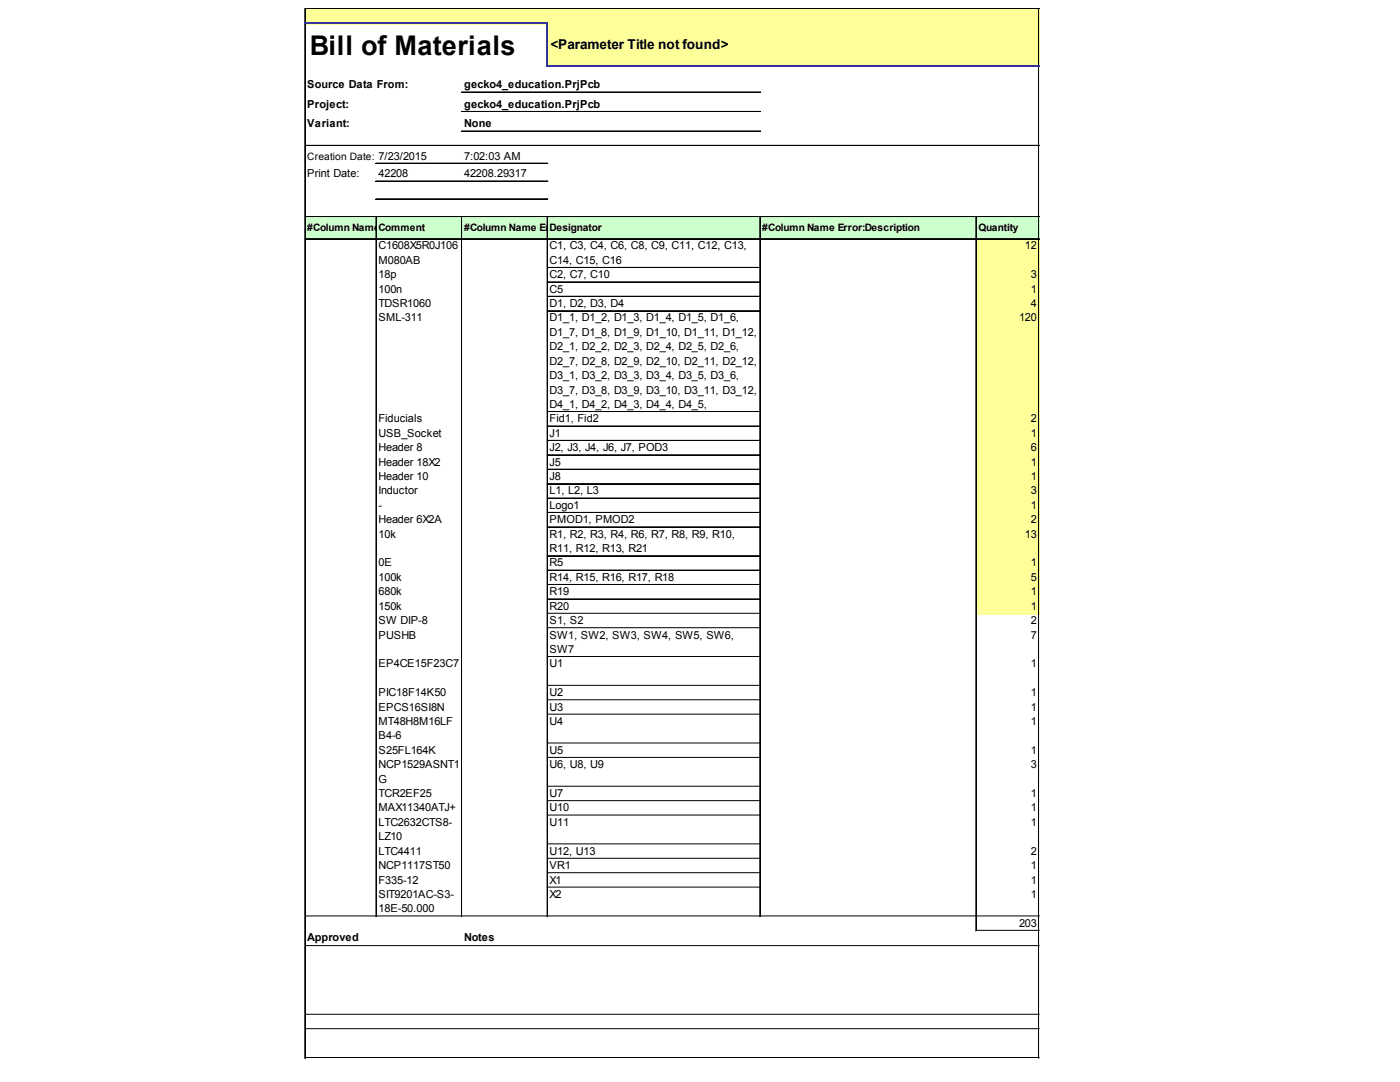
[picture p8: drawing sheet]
<svg xmlns="http://www.w3.org/2000/svg" width="279mm" height="216mm" viewBox="0 0 279 216" stroke-linecap="round" stroke-linejoin="round" font-family="sans-serif">
<defs><g id="words">
<text font-size="5.4" x="61.8" y="10.9">Bill of Materials</text>
<text font-size="2.7" x="109.9" y="9.8">&lt;Parameter Title not found&gt;</text>
<g font-size="2.2">
<text x="61.3" y="17.6">Source Data From:</text>
<text x="92.6" y="17.6">gecko4_education.PrjPcb</text>
<text x="61.3" y="21.5">Project:</text>
<text x="92.6" y="21.5">gecko4_education.PrjPcb</text>
<text x="61.3" y="25.4">Variant:</text>
<text x="92.6" y="25.4">None</text>
<text x="61.3" y="35.4">Print Date:</text>
<text x="75.5" y="35.4">42208</text>
<text x="92.6" y="31.8">7:02:03 AM</text>
<text x="92.6" y="35.4">42208.29317</text>
<text x="75.5" y="49.8">C1608X5R0J106</text>
<text x="75.5" y="52.6">M080AB</text>
<text x="109.7" y="49.8">C1, C3, C4, C6, C8, C9, C11, C12, C13,</text>
<text x="109.7" y="52.6">C14, C15, C16</text>
<text x="204.6" y="49.8">12</text>
<text x="75.5" y="55.5">18p</text>
<text x="75.5" y="58.4">100n</text>
<text x="109.7" y="55.5">C2, C7, C10</text>
<text x="109.7" y="58.4">C5</text>
<text x="205.7" y="55.5">3</text>
<text x="205.7" y="58.4">1</text>
<text x="75.5" y="61.3">TDSR1060</text>
<text x="75.5" y="64.1">SML-311</text>
<text x="109.7" y="61.3">D1, D2, D3, D4</text>
<text x="109.7" y="64.1">D1_1, D1_2, D1_3, D1_4, D1_5, D1_6,</text>
<text x="203.4" y="64.1">120</text>
<text x="205.7" y="61.3">4</text>
<text x="109.7" y="67">D1_7, D1_8, D1_9, D1_10, D1_11, D1_12,</text>
<text x="109.7" y="69.9">D2_1, D2_2, D2_3, D2_4, D2_5, D2_6,</text>
<text x="109.7" y="72.8">D2_7, D2_8, D2_9, D2_10, D2_11, D2_12,</text>
<text x="109.7" y="75.6">D3_1, D3_2, D3_3, D3_4, D3_5, D3_6,</text>
<text x="109.7" y="78.5">D3_7, D3_8, D3_9, D3_10, D3_11, D3_12,</text>
<text x="109.7" y="81.4">D4_1, D4_2, D4_3, D4_4, D4_5,</text>
<text x="75.5" y="84.3">Fiducials</text>
<text x="75.5" y="87.2">USB_Socket</text>
<text x="109.7" y="84.3">Fid1, Fid2</text>
<text x="109.7" y="87.2">J1</text>
<text x="205.7" y="84.3">2</text>
<text x="205.7" y="87.2">1</text>
<text x="75.5" y="90">Header 8</text>
<text x="75.5" y="92.9">Header 18X2</text>
<text x="75.5" y="95.8">Header 10</text>
<text x="109.7" y="90">J2, J3, J4, J6, J7, POD3</text>
<text x="109.7" y="92.9">J5</text>
<text x="109.7" y="95.8">J8</text>
<text x="205.7" y="90">6</text>
<text x="205.7" y="92.9">1</text>
<text x="205.7" y="95.8">1</text>
<text x="75.5" y="98.7">Inductor</text>
<text x="75.5" y="101.5">-</text>
<text x="109.7" y="98.7">L1, L2, L3</text>
<text x="109.7" y="101.5">Logo1</text>
<text x="205.7" y="98.7">3</text>
<text x="205.7" y="101.5">1</text>
<text x="75.5" y="104.4">Header 6X2A</text>
<text x="75.5" y="107.3">10k</text>
<text x="109.7" y="104.4">PMOD1, PMOD2</text>
<text x="109.7" y="107.3">R1, R2, R3, R4, R6, R7, R8, R9, R10,</text>
<text x="204.6" y="107.3">13</text>
<text x="205.7" y="104.4">2</text>
<text x="75.5" y="113">0E</text>
<text x="109.7" y="110.2">R11, R12, R13, R21</text>
<text x="109.7" y="113">R5</text>
<text x="205.7" y="113">1</text>
<text x="75.5" y="115.9">100k</text>
<text x="75.5" y="118.8">680k</text>
<text x="109.7" y="115.9">R14, R15, R16, R17, R18</text>
<text x="109.7" y="118.8">R19</text>
<text x="205.7" y="115.9">5</text>
<text x="205.7" y="118.8">1</text>
<text x="75.5" y="121.7">150k</text>
<text x="75.5" y="124.5">SW DIP-8</text>
<text x="109.7" y="121.7">R20</text>
<text x="109.7" y="124.5">S1, S2</text>
<text x="205.7" y="121.7">1</text>
<text x="205.7" y="124.5">2</text>
<text x="75.5" y="127.4">PUSHB</text>
<text x="109.7" y="127.4">SW1, SW2, SW3, SW4, SW5, SW6,</text>
<text x="109.7" y="130.3">SW7</text>
<text x="205.7" y="127.4">7</text>
<text x="75.5" y="133.2">EP4CE15F23C7</text>
<text x="109.7" y="133.2">U1</text>
<text x="205.7" y="133.2">1</text>
<text x="75.5" y="138.9">PIC18F14K50</text>
<text x="75.5" y="141.8">EPCS16SI8N</text>
<text x="109.7" y="138.9">U2</text>
<text x="109.7" y="141.8">U3</text>
<text x="205.7" y="138.9">1</text>
<text x="205.7" y="141.8">1</text>
<text x="75.5" y="144.7">MT48H8M16LF</text>
<text x="75.5" y="147.5">B4-6</text>
<text x="109.7" y="144.7">U4</text>
<text x="205.7" y="144.7">1</text>
<text x="75.5" y="150.4">S25FL164K</text>
<text x="75.5" y="153.3">NCP1529ASNT1</text>
<text x="109.7" y="150.4">U5</text>
<text x="109.7" y="153.3">U6, U8, U9</text>
<text x="205.7" y="150.4">1</text>
<text x="205.7" y="153.3">3</text>
<text x="75.5" y="156.2">G</text>
<text x="75.5" y="159">TCR2EF25</text>
<text x="75.5" y="161.9">MAX11340ATJ+</text>
<text x="109.7" y="159">U7</text>
<text x="109.7" y="161.9">U10</text>
<text x="205.7" y="159">1</text>
<text x="205.7" y="161.9">1</text>
<text x="75.5" y="164.8">LTC2632CTS8-</text>
<text x="75.5" y="167.7">LZ10</text>
<text x="109.7" y="164.8">U11</text>
<text x="205.7" y="164.8">1</text>
<text x="75.5" y="170.5">LTC4411</text>
<text x="75.5" y="173.4">NCP1117ST50</text>
<text x="109.7" y="170.5">U12, U13</text>
<text x="109.7" y="173.4">VR1</text>
<text x="205.7" y="170.5">2</text>
<text x="205.7" y="173.4">1</text>
<text x="75.5" y="176.3">F335-12</text>
<text x="75.5" y="179.2">SIT9201AC-S3-</text>
<text x="109.7" y="176.3">X1</text>
<text x="109.7" y="179.2">X2</text>
<text x="205.7" y="176.3">1</text>
<text x="205.7" y="179.2">1</text>
<text x="75.5" y="182">18E-50.000</text>
<text x="203.4" y="184.9">203</text>
<text x="61.3" y="187.8">Approved</text>
<text x="92.6" y="187.8">Notes</text>
</g>
<g font-size="2">
<text x="61.3" y="31.9">Creation Date: 7/23/2015</text>
<text x="61.3" y="46.1">#Column NameCEormmFnt</text>
<text x="78.4" y="46.1">ror:eootprint</text>
<text x="92.6" y="46.1">#Column Name Er</text>
<text x="109.7" y="46.1">ror:LibRef</text>
<text x="109.7" y="46.1">Designator</text>
<text x="152.1" y="46.1">#Column Name Error:Description</text>
<text x="195.3" y="46.1">Quantity</text>
</g>
</g></defs>
<g fill="#ff9">
<path d="M60.9 1.7h146.5v3.1h-146.5z"/>
<path d="M109.2 4.6h98.2v8.7h-98.2z"/>
</g>
<path d="M60.9 43.2h146.5v4.6h-146.5z" fill="#cfc"/>
<g fill="#ff9">
<path d="M194.8 47.6h12.6v5.9h-12.6z"/>
<path d="M194.8 53.4h12.6v3h-12.6z"/>
<path d="M194.8 56.2h12.6v3.1h-12.6z"/>
<path d="M194.8 59.1h12.6v3.1h-12.6z"/>
<path d="M194.8 62h12.6v20.3h-12.6z"/>
<path d="M194.8 82.1h12.6v3.1h-12.6z"/>
<path d="M194.8 85h12.6v3h-12.6z"/>
<path d="M194.8 87.9h12.6v3h-12.6z"/>
<path d="M194.8 90.7h12.6v3.1h-12.6z"/>
<path d="M194.8 93.6h12.6v3.1h-12.6z"/>
<path d="M194.8 96.5h12.6v3h-12.6z"/>
<path d="M194.8 99.4h12.6v3h-12.6z"/>
<path d="M194.8 102.2h12.6v3.1h-12.6z"/>
<path d="M194.8 105.1h12.6v5.9h-12.6z"/>
<path d="M194.8 110.9h12.6v3h-12.6z"/>
<path d="M194.8 113.7h12.6v3.1h-12.6z"/>
<path d="M194.8 116.6h12.6v3.1h-12.6z"/>
<path d="M194.8 119.5h12.6v3h-12.6z"/>
</g>
<g fill="none" stroke="#000" stroke-width=".2">
<path d="M60.8 1.6v2.9M60.8 4.8v206.4M60.9 1.6v2.9M60.9 4.8v206.4M61 1.6h146.4M61 1.7h146.4M92.1 18.3h59.7M92.1 18.4h59.7M207.3 1.8v11.1M207.3 13.3v197.9M61 29h146.4M61 29.1h146.4"/>
<path d="M75 32.6h34.4M75 36.1h34.4M75 36.2h34.4M75 39.7h34.4M92.1 22.2h59.7M92.1 22.3h59.7M92.1 26.1h59.7M92.1 26.2h59.7M61 43.2h146.4M61 43.3h146.4M61 47.6h146.4M61 47.7h146.4"/>
<path d="M75 43.4v139.5M75.1 43.4v139.5M92.1 43.4v139.5M92.2 43.4v139.5M109.2 43.4v139.5M109.3 43.4v139.5M109.4 53.4h42.2M109.4 56.2h42.2M109.4 56.3h42.2M109.4 59.1h42.2M109.4 59.2h42.2M151.6 43.4v139.5"/>
<path d="M151.7 43.4v139.5M194.8 43.4v142.4M109.4 62h42.2M109.4 62.1h42.2M109.4 82.1h42.2M109.4 82.2h42.2M109.4 85h42.2M109.4 85.1h42.2M109.4 87.9h42.2M109.4 88h42.2M109.4 90.7h42.2M109.4 90.8h42.2"/>
<path d="M109.4 93.6h42.2M109.4 93.7h42.2M109.4 96.5h42.2M109.4 96.6h42.2M109.4 99.4h42.2M109.4 99.5h42.2M109.4 102.2h42.2M109.4 102.3h42.2M109.4 105.1h42.2M109.4 105.2h42.2M109.4 110.9h42.2M109.4 111h42.2"/>
<path d="M109.4 113.7h42.2M109.4 113.8h42.2M109.4 116.6h42.2M109.4 116.7h42.2M109.4 119.5h42.2M109.4 119.6h42.2M109.4 122.4h42.2M109.4 125.3h42.2M109.4 131h42.2M109.4 136.8h42.2M109.4 139.6h42.2M109.4 142.5h42.2"/>
<path d="M109.4 148.3h42.2M109.4 151.1h42.2M109.4 156.9h42.2M109.4 159.8h42.2M109.4 162.6h42.2M109.4 168.4h42.2M109.4 171.3h42.2M109.4 174.1h42.2M109.4 177h42.2M61 182.8h146.4M61 188.7h146.4M194.9 185.6h12.5"/>
<path d="M61 202.4h146.4M61 205.3h146.4M61 211h146.4"/>
</g>
<path d="M60.8 4.6h48.6M109.2 4.8v8.5M109.4 13.1h98" fill="none" stroke="#339" stroke-width=".34"/>
<use href="#words"/>
</svg>
